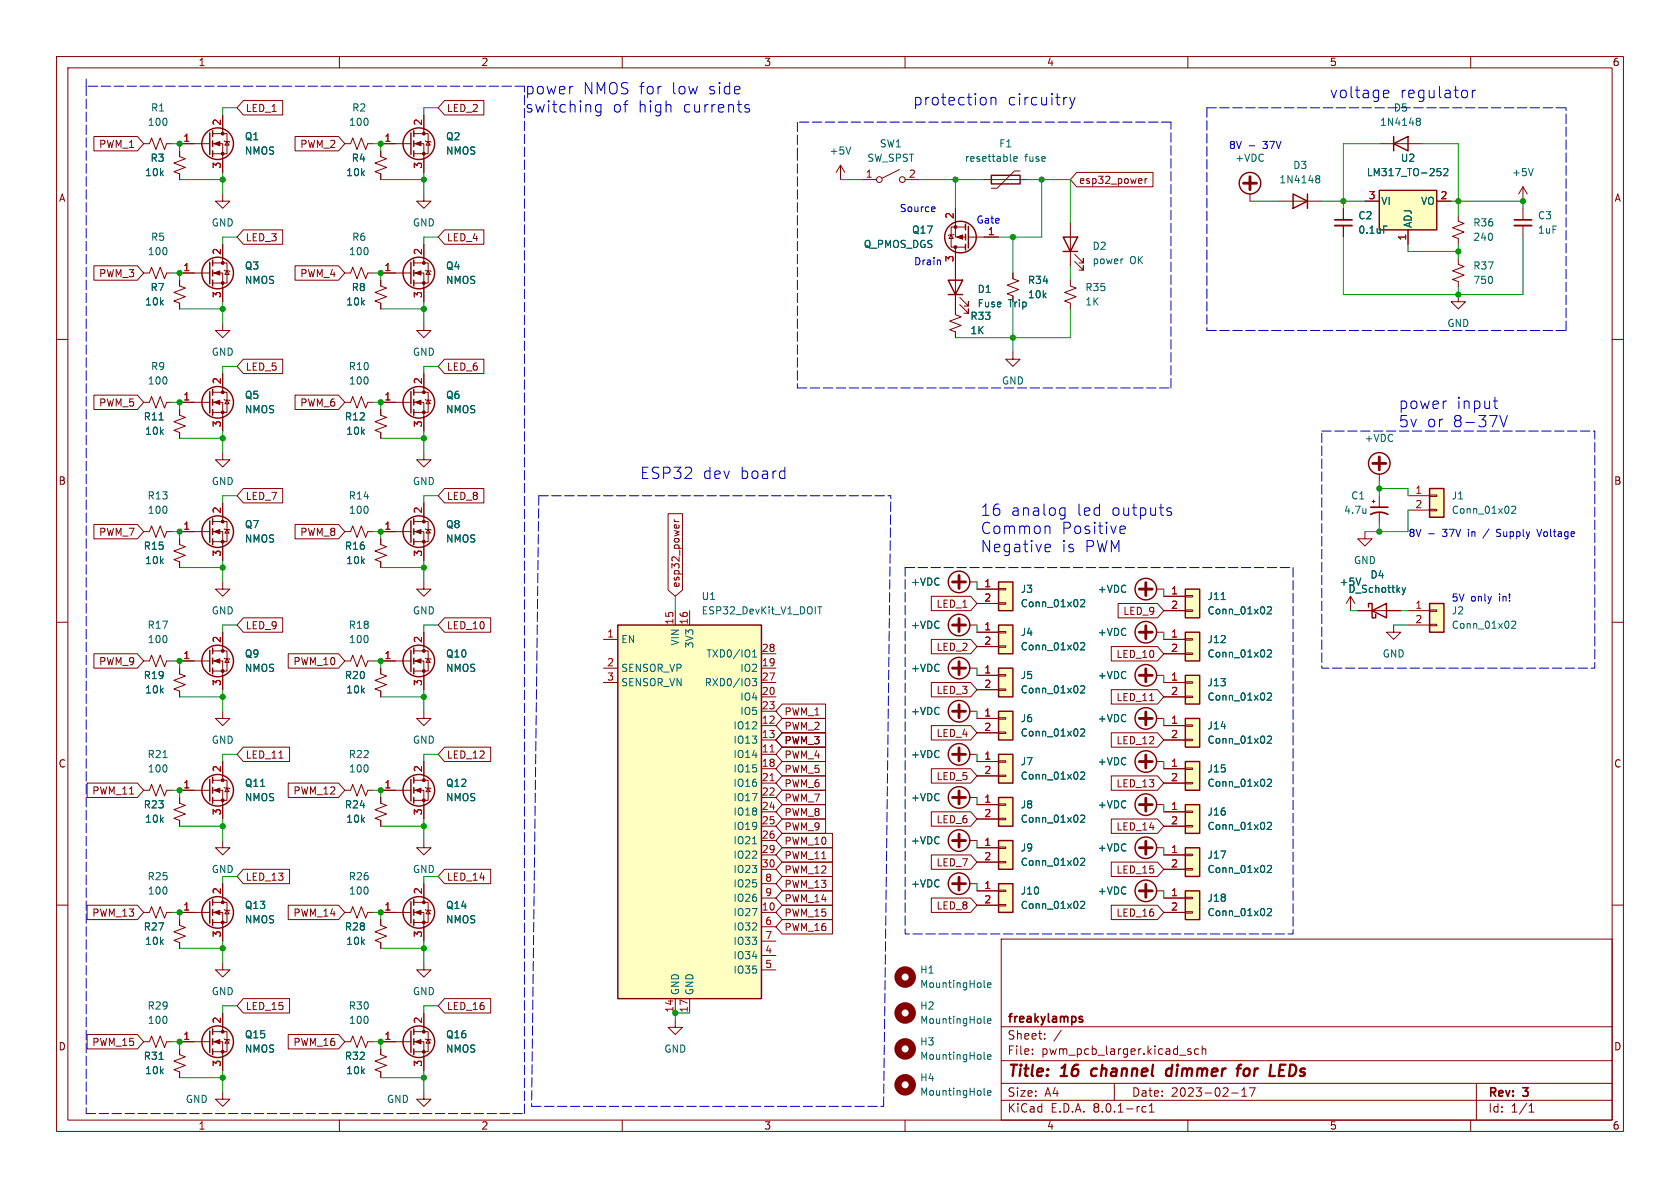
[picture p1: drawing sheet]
<svg xmlns="http://www.w3.org/2000/svg" width="297mm" height="210mm" viewBox="0 0 297 210" stroke-linecap="round" stroke-linejoin="round" font-family="sans-serif">
<defs><g id="words">
<g font-size="2.8" fill="#0000c2">
<text x="92.7" y="16.9">power</text>
<text x="103" y="16.9">NMOS for</text>
<text x="118.7" y="16.9">low</text>
<text x="125.2" y="16.9">side</text>
<text x="234.9" y="17.5">voltage</text>
<text x="247.4" y="17.5">regulator</text>
<text x="92.7" y="20.1">switching</text>
<text x="108.2" y="20.1">of</text>
<text x="112.7" y="20.1">high</text>
<text x="120.7" y="20.1">currents</text>
<text x="161.3" y="18.8">protection</text>
<text x="178" y="18.8">circuitry</text>
<text x="247.1" y="72.5">power</text>
<text x="247.1" y="75.7">5v</text>
<text x="252.2" y="75.7">or</text>
<text x="256.8" y="75.7">8-37V</text>
<text x="257.4" y="72.5">input</text>
<text x="113" y="84.8">ESP32</text>
<text x="124.1" y="84.8">dev</text>
<text x="130.8" y="84.8">board</text>
<text x="173.2" y="91.4">16</text>
<text x="173.2" y="94.6">Common</text>
<text x="178.6" y="91.4">analog</text>
<text x="187.6" y="94.6">Positive</text>
<text x="190.3" y="91.4">led</text>
<text x="196.4" y="91.4">outputs</text>
<text x="173.2" y="97.8">Negative</text>
<text x="187.6" y="97.8">is</text>
<text x="191.7" y="97.8">PWM</text>
</g>
<g font-size="2.8" fill="#840000">
<text x="178" y="190.9">Title:</text>
<text x="187.7" y="190.9">16</text>
<text x="193.8" y="190.9">channel</text>
<text x="207.8" y="190.9">dimmer</text>
<text x="221.2" y="190.9">for</text>
<text x="227.7" y="190.9">LEDs</text>
</g>
<g font-size="2.1" fill="#840000">
<text x="178" y="184">Sheet:</text>
<text x="178" y="181.2">freakylamps</text>
<text x="178" y="186.7">File:</text>
<text x="184.1" y="186.7">pwm_pcb_larger.kicad_sch</text>
<text x="178" y="196.9">KiCad</text>
<text x="178" y="194.1">Size:</text>
<text x="184.7" y="194.1">A4</text>
<text x="185.7" y="196.9">E.D.A.</text>
<text x="193.3" y="196.9">8.0.1-rc1</text>
<text x="200" y="194.1">Date:</text>
<text x="207" y="194.1">2023-02-17</text>
<text x="263" y="194.3">Rev:</text>
<text x="263" y="196.9">Id:</text>
<text x="267.1" y="196.9">1/1</text>
<text x="269.4" y="194.3">3</text>
</g>
<g font-size="1.8" fill="#840000">
<text x="35" y="11.9">1</text>
<text x="85" y="11.9">2</text>
<text x="135" y="11.9">3</text>
<text x="185" y="11.9">4</text>
<text x="235" y="11.9">5</text>
<text x="285" y="11.9">6</text>
<text x="43.3" y="20">LED_1</text>
<text x="78.9" y="20">LED_2</text>
<text x="17.4" y="26.4">PWM_1</text>
<text x="53" y="26.4">PWM_2</text>
<text x="10.3" y="35.9">A</text>
<text x="190.7" y="32.7">esp32_power</text>
<text x="285.3" y="35.9">A</text>
<text x="43.3" y="42.9">LED_3</text>
<text x="78.9" y="42.9">LED_4</text>
<text x="17.4" y="49.2">PWM_3</text>
<text x="53" y="49.2">PWM_4</text>
<text x="43.3" y="65.7">LED_5</text>
<text x="78.9" y="65.7">LED_6</text>
<text x="17.4" y="72.1">PWM_5</text>
<text x="53" y="72.1">PWM_6</text>
<text x="10.3" y="85.9">B</text>
<text x="43.3" y="88.6">LED_7</text>
<text x="78.9" y="88.6">LED_8</text>
<text x="285.3" y="85.9">B</text>
<text x="17.4" y="94.9">PWM_7</text>
<text x="53" y="94.9">PWM_8</text>
<text x="120.3" y="104" transform="rotate(-90 120.3 104)">esp32_power</text>
<text x="165.5" y="107.6">LED_1</text>
<text x="43.3" y="111.4">LED_9</text>
<text x="78.9" y="111.4">LED_10</text>
<text x="198.5" y="108.9">LED_9</text>
<text x="17.4" y="117.8">PWM_9</text>
<text x="51.8" y="117.8">PWM_10</text>
<text x="165.5" y="115.3">LED_2</text>
<text x="197.3" y="116.5">LED_10</text>
<text x="165.5" y="122.9">LED_3</text>
<text x="197.3" y="124.1">LED_11</text>
<text x="138.6" y="126.7">PWM_1</text>
<text x="138.6" y="131.8">PWM_3</text>
<text x="138.6" y="129.2">PWM_2</text>
<text x="165.5" y="130.5">LED_4</text>
<text x="197.3" y="131.8">LED_12</text>
<text x="10.3" y="135.9">C</text>
<text x="43.3" y="134.3">LED_11</text>
<text x="78.9" y="134.3">LED_12</text>
<text x="138.6" y="136.8">PWM_5</text>
<text x="138.6" y="134.3">PWM_4</text>
<text x="285.3" y="135.9">C</text>
<text x="16.2" y="140.7">PWM_11</text>
<text x="51.8" y="140.7">PWM_12</text>
<text x="138.6" y="139.4">PWM_6</text>
<text x="138.6" y="141.9">PWM_7</text>
<text x="165.5" y="138.1">LED_5</text>
<text x="197.3" y="139.4">LED_13</text>
<text x="138.6" y="144.5">PWM_8</text>
<text x="138.6" y="147">PWM_9</text>
<text x="138.6" y="149.5">PWM_10</text>
<text x="165.5" y="145.7">LED_6</text>
<text x="197.3" y="147">LED_14</text>
<text x="43.3" y="155.9">LED_13</text>
<text x="78.9" y="155.9">LED_14</text>
<text x="138.6" y="152.1">PWM_11</text>
<text x="138.6" y="154.6">PWM_12</text>
<text x="165.5" y="153.4">LED_7</text>
<text x="197.3" y="154.6">LED_15</text>
<text x="138.6" y="157.2">PWM_13</text>
<text x="138.6" y="159.7">PWM_14</text>
<text x="165.5" y="161">LED_8</text>
<text x="16.2" y="162.2">PWM_13</text>
<text x="51.8" y="162.2">PWM_14</text>
<text x="138.6" y="162.2">PWM_15</text>
<text x="138.6" y="164.8">PWM_16</text>
<text x="197.3" y="162.2">LED_16</text>
<text x="43.3" y="178.8">LED_15</text>
<text x="78.9" y="178.8">LED_16</text>
<text x="10.3" y="185.9">D</text>
<text x="16.2" y="185.1">PWM_15</text>
<text x="51.8" y="185.1">PWM_16</text>
<text x="285.3" y="185.9">D</text>
<text x="35" y="199.9">1</text>
<text x="85" y="199.9">2</text>
<text x="135" y="199.9">3</text>
<text x="185" y="199.9">4</text>
<text x="235" y="199.9">5</text>
<text x="285" y="199.9">6</text>
</g>
<g font-size="1.8" fill="#006464">
<text x="26" y="22.5">100</text>
<text x="26.6" y="19.9">R1</text>
<text x="61.6" y="22.5">100</text>
<text x="62.2" y="19.9">R2</text>
<text x="243.9" y="22.5">1N4148</text>
<text x="246.3" y="19.9">D5</text>
<text x="26.5" y="28.8">R3</text>
<text x="43.2" y="27.5">NMOS</text>
<text x="43.2" y="25">Q1</text>
<text x="62.1" y="28.8">R4</text>
<text x="78.7" y="27.5">NMOS</text>
<text x="78.7" y="25">Q2</text>
<text x="146.6" y="27.5">+5V</text>
<text x="153.2" y="28.8">SW_SPST</text>
<text x="155.4" y="26.3">SW1</text>
<text x="170.5" y="28.8">resettable</text>
<text x="176.5" y="26.3">F1</text>
<text x="181.1" y="28.8">fuse</text>
<text x="218.3" y="28.8">+VDC</text>
<text x="247.5" y="28.8">U2</text>
<text x="25.6" y="31.3">10k</text>
<text x="61.1" y="31.3">10k</text>
<text x="226.1" y="32.6">1N4148</text>
<text x="228.5" y="30.1">D3</text>
<text x="241.5" y="31.3">LM317_TO-252</text>
<text x="267.2" y="31.3">+5V</text>
<text x="37.3" y="40.2">GND</text>
<text x="72.9" y="40.2">GND</text>
<text x="161.1" y="41.5">Q17</text>
<text x="240" y="39">C2</text>
<text x="240" y="41.5">0.1uF</text>
<text x="244.1" y="36.4">VI</text>
<text x="249.8" y="40.4" transform="rotate(-90 249.8 40.4)">ADJ</text>
<text x="251.1" y="36.4">VO</text>
<text x="260.4" y="40.2">R36</text>
<text x="271.8" y="39">C3</text>
<text x="271.8" y="41.5">1uF</text>
<text x="26" y="45.3">100</text>
<text x="26.6" y="42.8">R5</text>
<text x="43.2" y="47.9">Q3</text>
<text x="61.6" y="45.3">100</text>
<text x="62.2" y="42.8">R6</text>
<text x="78.7" y="47.9">Q4</text>
<text x="152.6" y="44">Q_PMOS_DGS</text>
<text x="193" y="44.4">D2</text>
<text x="193" y="46.9">power</text>
<text x="199.7" y="46.9">OK</text>
<text x="260.4" y="42.8">240</text>
<text x="260.4" y="47.9">R37</text>
<text x="26.5" y="51.7">R7</text>
<text x="43.2" y="50.4">NMOS</text>
<text x="62.1" y="51.7">R8</text>
<text x="78.7" y="50.4">NMOS</text>
<text x="172.7" y="52">D1</text>
<text x="181.6" y="52.9">10k</text>
<text x="181.6" y="50.4">R34</text>
<text x="191.8" y="51.7">R35</text>
<text x="260.4" y="50.4">750</text>
<text x="25.6" y="54.2">10k</text>
<text x="61.1" y="54.2">10k</text>
<text x="171.5" y="59.3">1K</text>
<text x="171.5" y="56.7">R33</text>
<text x="172.7" y="54.5">Fuse</text>
<text x="178.3" y="54.5">Trip</text>
<text x="191.8" y="54.2">1K</text>
<text x="255.8" y="58">GND</text>
<text x="26.6" y="65.6">R9</text>
<text x="37.3" y="63.1">GND</text>
<text x="61.6" y="65.6">R10</text>
<text x="72.9" y="63.1">GND</text>
<text x="26" y="68.2">100</text>
<text x="43.2" y="70.7">Q5</text>
<text x="61.6" y="68.2">100</text>
<text x="78.7" y="70.7">Q6</text>
<text x="177" y="68.2">GND</text>
<text x="25.3" y="74.5">R11</text>
<text x="25.6" y="77.1">10k</text>
<text x="43.2" y="73.3">NMOS</text>
<text x="60.9" y="74.5">R12</text>
<text x="61.1" y="77.1">10k</text>
<text x="78.7" y="73.3">NMOS</text>
<text x="241.1" y="78.3">+VDC</text>
<text x="26" y="88.5">R13</text>
<text x="37.3" y="86">GND</text>
<text x="61.6" y="88.5">R14</text>
<text x="72.9" y="86">GND</text>
<text x="238.8" y="88.5">C1</text>
<text x="256.6" y="88.5">J1</text>
<text x="26" y="91">100</text>
<text x="43.2" y="93.6">Q7</text>
<text x="61.6" y="91">100</text>
<text x="78.7" y="93.6">Q8</text>
<text x="237.5" y="91">4.7u</text>
<text x="256.6" y="91">Conn_01x02</text>
<text x="25.3" y="97.4">R15</text>
<text x="25.6" y="99.9">10k</text>
<text x="43.2" y="96.1">NMOS</text>
<text x="60.9" y="97.4">R16</text>
<text x="61.1" y="99.9">10k</text>
<text x="78.7" y="96.1">NMOS</text>
<text x="239.3" y="99.9">GND</text>
<text x="123.9" y="106.3">U1</text>
<text x="161" y="103.7">+VDC</text>
<text x="180.3" y="105">J3</text>
<text x="180.3" y="107.5">Conn_01x02</text>
<text x="194" y="105">+VDC</text>
<text x="213.4" y="106.3">J11</text>
<text x="236.7" y="103.7">+5V</text>
<text x="238.3" y="105">D_Schottky</text>
<text x="242.2" y="102.5">D4</text>
<text x="26" y="111.4">R17</text>
<text x="26" y="113.9">100</text>
<text x="37.3" y="108.8">GND</text>
<text x="61.6" y="111.4">R18</text>
<text x="61.6" y="113.9">100</text>
<text x="72.9" y="108.8">GND</text>
<text x="109.7" y="113.9">EN</text>
<text x="123.9" y="108.8">ESP32_DevKit_V1_DOIT</text>
<text x="161" y="111.4">+VDC</text>
<text x="180.3" y="112.6">J4</text>
<text x="194" y="112.6">+VDC</text>
<text x="213.4" y="108.8">Conn_01x02</text>
<text x="213.4" y="113.9">J12</text>
<text x="256.6" y="108.8">J2</text>
<text x="256.6" y="111.4">Conn_01x02</text>
<text x="43.2" y="119">NMOS</text>
<text x="43.2" y="116.4">Q9</text>
<text x="78.7" y="116.4">Q10</text>
<text x="78.7" y="119">NMOS</text>
<text x="109.7" y="119">SENSOR_VP</text>
<text x="120.2" y="114.2" transform="rotate(-90 120.2 114.2)">VIN</text>
<text x="122.8" y="114.7" transform="rotate(-90 122.8 114.7)">3V3</text>
<text x="124.8" y="116.4">TXD0/IO1</text>
<text x="130.8" y="119">IO2</text>
<text x="161" y="119">+VDC</text>
<text x="180.3" y="115.2">Conn_01x02</text>
<text x="213.4" y="116.4">Conn_01x02</text>
<text x="244.3" y="116.4">GND</text>
<text x="25.3" y="120.2">R19</text>
<text x="25.6" y="122.8">10k</text>
<text x="60.9" y="120.2">R20</text>
<text x="61.1" y="122.8">10k</text>
<text x="109.7" y="121.5">SENSOR_VN</text>
<text x="124.5" y="121.5">RXD0/IO3</text>
<text x="130.8" y="124.1">IO4</text>
<text x="180.3" y="120.2">J5</text>
<text x="180.3" y="122.8">Conn_01x02</text>
<text x="194" y="120.2">+VDC</text>
<text x="213.4" y="124.1">Conn_01x02</text>
<text x="213.4" y="121.5">J13</text>
<text x="37.3" y="131.7">GND</text>
<text x="72.9" y="131.7">GND</text>
<text x="129.6" y="129.1">IO12</text>
<text x="129.6" y="131.7">IO13</text>
<text x="130.8" y="126.6">IO5</text>
<text x="161" y="126.6">+VDC</text>
<text x="180.3" y="127.9">J6</text>
<text x="180.3" y="130.4">Conn_01x02</text>
<text x="194" y="127.9">+VDC</text>
<text x="213.4" y="131.7">Conn_01x02</text>
<text x="213.4" y="129.1">J14</text>
<text x="26" y="134.2">R21</text>
<text x="26" y="136.8">100</text>
<text x="61.6" y="134.2">R22</text>
<text x="61.6" y="136.8">100</text>
<text x="129.6" y="134.2">IO14</text>
<text x="129.6" y="136.8">IO15</text>
<text x="161" y="134.2">+VDC</text>
<text x="180.3" y="135.5">J7</text>
<text x="194" y="135.5">+VDC</text>
<text x="213.4" y="136.8">J15</text>
<text x="25.3" y="143.1">R23</text>
<text x="43.2" y="139.3">Q11</text>
<text x="43.2" y="141.8">NMOS</text>
<text x="60.9" y="143.1">R24</text>
<text x="78.7" y="139.3">Q12</text>
<text x="78.7" y="141.8">NMOS</text>
<text x="129.6" y="139.3">IO16</text>
<text x="129.6" y="141.8">IO17</text>
<text x="161" y="141.8">+VDC</text>
<text x="180.3" y="143.1">J8</text>
<text x="180.3" y="138">Conn_01x02</text>
<text x="194" y="143.1">+VDC</text>
<text x="213.4" y="139.3">Conn_01x02</text>
<text x="25.6" y="145.6">10k</text>
<text x="61.1" y="145.6">10k</text>
<text x="129.6" y="144.4">IO18</text>
<text x="129.6" y="146.9">IO19</text>
<text x="129.6" y="149.5">IO21</text>
<text x="161" y="149.5">+VDC</text>
<text x="180.3" y="145.6">Conn_01x02</text>
<text x="213.4" y="146.9">Conn_01x02</text>
<text x="213.4" y="144.4">J16</text>
<text x="26" y="155.8">R25</text>
<text x="37.3" y="154.5">GND</text>
<text x="61.6" y="155.8">R26</text>
<text x="72.9" y="154.5">GND</text>
<text x="129.6" y="152">IO22</text>
<text x="129.6" y="154.5">IO23</text>
<text x="180.3" y="150.7">J9</text>
<text x="180.3" y="153.3">Conn_01x02</text>
<text x="194" y="150.7">+VDC</text>
<text x="213.4" y="154.5">Conn_01x02</text>
<text x="213.4" y="152">J17</text>
<text x="26" y="158.3">100</text>
<text x="43.2" y="160.9">Q13</text>
<text x="61.6" y="158.3">100</text>
<text x="78.7" y="160.9">Q14</text>
<text x="129.6" y="157.1">IO25</text>
<text x="129.6" y="159.6">IO26</text>
<text x="161" y="157.1">+VDC</text>
<text x="180.3" y="160.9">Conn_01x02</text>
<text x="180.3" y="158.3">J10</text>
<text x="194" y="158.3">+VDC</text>
<text x="213.4" y="159.6">J18</text>
<text x="25.3" y="164.7">R27</text>
<text x="25.6" y="167.2">10k</text>
<text x="43.2" y="163.4">NMOS</text>
<text x="60.9" y="164.7">R28</text>
<text x="61.1" y="167.2">10k</text>
<text x="78.7" y="163.4">NMOS</text>
<text x="129.6" y="162.2">IO27</text>
<text x="129.6" y="164.7">IO32</text>
<text x="129.6" y="167.2">IO33</text>
<text x="213.4" y="162.2">Conn_01x02</text>
<text x="129.6" y="169.8">IO34</text>
<text x="129.6" y="172.3">IO35</text>
<text x="162.6" y="172.3">H1</text>
<text x="26" y="178.7">R29</text>
<text x="37.3" y="176.1">GND</text>
<text x="61.6" y="178.7">R30</text>
<text x="72.9" y="176.1">GND</text>
<text x="120.2" y="176" transform="rotate(-90 120.2 176)">GND</text>
<text x="122.8" y="176" transform="rotate(-90 122.8 176)">GND</text>
<text x="162.6" y="178.7">H2</text>
<text x="162.6" y="174.9">MountingHole</text>
<text x="26" y="181.2">100</text>
<text x="43.2" y="183.7">Q15</text>
<text x="61.6" y="181.2">100</text>
<text x="78.7" y="183.7">Q16</text>
<text x="162.6" y="181.2">MountingHole</text>
<text x="162.6" y="185">H3</text>
<text x="25.3" y="187.6">R31</text>
<text x="25.6" y="190.1">10k</text>
<text x="43.2" y="186.3">NMOS</text>
<text x="60.9" y="187.6">R32</text>
<text x="61.1" y="190.1">10k</text>
<text x="78.7" y="186.3">NMOS</text>
<text x="117.3" y="186.3">GND</text>
<text x="162.6" y="191.4">H4</text>
<text x="162.6" y="187.6">MountingHole</text>
<text x="32.7" y="195.2">GND</text>
<text x="68.3" y="195.2">GND</text>
<text x="162.6" y="193.9">MountingHole</text>
</g>
<g font-size="1.8" fill="#a90000">
<text x="39.1" y="22.3" transform="rotate(-90 39.1 22.3)">2</text>
<text x="74.7" y="22.3" transform="rotate(-90 74.7 22.3)">2</text>
<text x="32.3" y="25.1">1</text>
<text x="39.1" y="29.9" transform="rotate(-90 39.1 29.9)">3</text>
<text x="67.9" y="25.1">1</text>
<text x="74.7" y="29.9" transform="rotate(-90 74.7 29.9)">3</text>
<text x="153" y="31.5">1</text>
<text x="160.6" y="31.5">2</text>
<text x="241.9" y="35.3">3</text>
<text x="254.6" y="35.3">2</text>
<text x="168.7" y="38.8" transform="rotate(-90 168.7 38.8)">2</text>
<text x="174.6" y="41.7">1</text>
<text x="39.1" y="45.2" transform="rotate(-90 39.1 45.2)">2</text>
<text x="74.7" y="45.2" transform="rotate(-90 74.7 45.2)">2</text>
<text x="168.7" y="46.4" transform="rotate(-90 168.7 46.4)">3</text>
<text x="248.7" y="42.6" transform="rotate(-90 248.7 42.6)">1</text>
<text x="32.3" y="48">1</text>
<text x="39.1" y="52.8" transform="rotate(-90 39.1 52.8)">3</text>
<text x="67.9" y="48">1</text>
<text x="74.7" y="52.8" transform="rotate(-90 74.7 52.8)">3</text>
<text x="32.3" y="70.9">1</text>
<text x="39.1" y="68" transform="rotate(-90 39.1 68)">2</text>
<text x="67.9" y="70.9">1</text>
<text x="74.7" y="68" transform="rotate(-90 74.7 68)">2</text>
<text x="39.1" y="75.6" transform="rotate(-90 39.1 75.6)">3</text>
<text x="74.7" y="75.6" transform="rotate(-90 74.7 75.6)">3</text>
<text x="250.1" y="87.4">1</text>
<text x="250.1" y="89.9">2</text>
<text x="32.3" y="93.7">1</text>
<text x="39.1" y="90.9" transform="rotate(-90 39.1 90.9)">2</text>
<text x="67.9" y="93.7">1</text>
<text x="74.7" y="90.9" transform="rotate(-90 74.7 90.9)">2</text>
<text x="39.1" y="98.5" transform="rotate(-90 39.1 98.5)">3</text>
<text x="74.7" y="98.5" transform="rotate(-90 74.7 98.5)">3</text>
<text x="173.9" y="103.9">1</text>
<text x="173.9" y="106.4">2</text>
<text x="206.9" y="105.2">1</text>
<text x="206.9" y="107.7">2</text>
<text x="250.1" y="107.7">1</text>
<text x="39.1" y="113.7" transform="rotate(-90 39.1 113.7)">2</text>
<text x="74.7" y="113.7" transform="rotate(-90 74.7 113.7)">2</text>
<text x="107.2" y="112.8">1</text>
<text x="119.1" y="110.5" transform="rotate(-90 119.1 110.5)">15</text>
<text x="121.7" y="110.5" transform="rotate(-90 121.7 110.5)">16</text>
<text x="173.9" y="111.5">1</text>
<text x="206.9" y="112.8">1</text>
<text x="250.1" y="110.2">2</text>
<text x="32.3" y="116.6">1</text>
<text x="67.9" y="116.6">1</text>
<text x="107.2" y="117.9">2</text>
<text x="134.6" y="117.9">19</text>
<text x="134.6" y="115.3">28</text>
<text x="173.9" y="119.1">1</text>
<text x="173.9" y="114">2</text>
<text x="206.9" y="115.3">2</text>
<text x="39.1" y="121.4" transform="rotate(-90 39.1 121.4)">3</text>
<text x="74.7" y="121.4" transform="rotate(-90 74.7 121.4)">3</text>
<text x="107.2" y="120.4">3</text>
<text x="134.6" y="122.9">20</text>
<text x="134.6" y="125.5">23</text>
<text x="134.6" y="120.4">27</text>
<text x="173.9" y="121.7">2</text>
<text x="206.9" y="120.4">1</text>
<text x="206.9" y="122.9">2</text>
<text x="134.6" y="128">12</text>
<text x="134.6" y="130.6">13</text>
<text x="173.9" y="126.7">1</text>
<text x="173.9" y="129.3">2</text>
<text x="206.9" y="128">1</text>
<text x="206.9" y="130.6">2</text>
<text x="39.1" y="136.6" transform="rotate(-90 39.1 136.6)">2</text>
<text x="74.7" y="136.6" transform="rotate(-90 74.7 136.6)">2</text>
<text x="134.6" y="133.1">11</text>
<text x="134.6" y="135.6">18</text>
<text x="173.9" y="134.4">1</text>
<text x="173.9" y="136.9">2</text>
<text x="206.9" y="135.6">1</text>
<text x="32.3" y="139.4">1</text>
<text x="67.9" y="139.4">1</text>
<text x="134.6" y="138.2">21</text>
<text x="134.6" y="140.7">22</text>
<text x="134.6" y="143.3">24</text>
<text x="173.9" y="142">1</text>
<text x="206.9" y="143.3">1</text>
<text x="206.9" y="138.2">2</text>
<text x="39.1" y="144.2" transform="rotate(-90 39.1 144.2)">3</text>
<text x="74.7" y="144.2" transform="rotate(-90 74.7 144.2)">3</text>
<text x="134.6" y="145.8">25</text>
<text x="134.6" y="148.3">26</text>
<text x="173.9" y="149.6">1</text>
<text x="173.9" y="144.5">2</text>
<text x="206.9" y="145.8">2</text>
<text x="134.6" y="150.9">29</text>
<text x="134.6" y="153.4">30</text>
<text x="135.2" y="156">8</text>
<text x="173.9" y="152.1">2</text>
<text x="206.9" y="150.9">1</text>
<text x="206.9" y="153.4">2</text>
<text x="32.3" y="161">1</text>
<text x="39.1" y="158.2" transform="rotate(-90 39.1 158.2)">2</text>
<text x="67.9" y="161">1</text>
<text x="74.7" y="158.2" transform="rotate(-90 74.7 158.2)">2</text>
<text x="134.6" y="161">10</text>
<text x="135.2" y="158.5">9</text>
<text x="173.9" y="157.2">1</text>
<text x="173.9" y="159.8">2</text>
<text x="206.9" y="158.5">1</text>
<text x="206.9" y="161">2</text>
<text x="39.1" y="165.8" transform="rotate(-90 39.1 165.8)">3</text>
<text x="74.7" y="165.8" transform="rotate(-90 74.7 165.8)">3</text>
<text x="135.2" y="163.6">6</text>
<text x="135.2" y="166.1">7</text>
<text x="135.2" y="168.7">4</text>
<text x="135.2" y="171.2">5</text>
<text x="119.1" y="179.1" transform="rotate(-90 119.1 179.1)">14</text>
<text x="121.7" y="179.1" transform="rotate(-90 121.7 179.1)">17</text>
<text x="32.3" y="183.9">1</text>
<text x="39.1" y="181" transform="rotate(-90 39.1 181)">2</text>
<text x="67.9" y="183.9">1</text>
<text x="74.7" y="181" transform="rotate(-90 74.7 181)">2</text>
<text x="39.1" y="188.7" transform="rotate(-90 39.1 188.7)">3</text>
<text x="74.7" y="188.7" transform="rotate(-90 74.7 188.7)">3</text>
</g>
<g font-size="1.8" fill="#0000c2">
<text x="217.2" y="26.4">8V</text>
<text x="223.4" y="26.4">37V</text>
<text x="159" y="37.7">Source</text>
<text x="172.5" y="39.7">Gate</text>
<text x="161.5" y="47.1">Drain</text>
<text x="248.9" y="95">8V</text>
<text x="255.1" y="95">37V</text>
<text x="259.8" y="95">in</text>
<text x="262.7" y="95">/</text>
<text x="265.2" y="95">Supply</text>
<text x="272.7" y="95">Voltage</text>
<text x="256.5" y="106.4">5V</text>
<text x="260" y="106.4">only</text>
<text x="265.1" y="106.4">in!</text>
</g>
</g></defs>
<g fill="none" stroke="#840000" stroke-width=".18">
<path d="M10 10h277v190h-277zM12 12h273v186h-273zM60 10v2M110 10v2M160 10v2M210 10v2M260 10v2M148.6 29.2l-.8 1.3M148.6 29.2v2.6M148.6 29.2l.8 1.3M152.4 31.8h2.5M159 30l-3 1.5"/>
<path d="M160 31.8h2.6M168.9 36.8v5.1h1.8M174 31.8h7.6M180.3 30.2h-1l-3 3.1h-1M189.2 39.4v7.6M221 34.3v1.3M243.8 25.4h7.7M10 60h2M168.1 41.5l.4 .7h-.7zM168.7 41.4l-.2 .1h-.7l-.2 .2M168.9 43.7v11.9l1 .4-2 .8 2 .7-2 .8 1 .4v1M169.7 53.8l1.5 1.6v-.8v.8h-.8"/>
<path d="M169.7 52.6l1.5 1.5v-.8v.8h-.8M170.7 40.1h-2.6v3.6h2.6M171.2 41.9h5.3M189.2 49.5v1l1 .4-2 .8 2 .8-2 .7 1 .4v1M190 46.2l1.5 1.6v-.8v.8h-.7M190 45l1.5 1.5v-.8v.8h-.7M285 60h2M31.7 95.3v1l1.1 .3-2.1 .8 2.1 .8-2.1 .7 1 .4v1M31.7 94h5.4M37.6 94h1.8v5.1M37.6 92.2h2.5v3.6h-2.5M39.4 88.9v3.3"/>
<path d="M39.6 93.5l.2 .1h.7l.1 .1M40.1 93.6l.4 .6h-.7zM67.3 95.3v1l1 .3-2 .8 2 .8-2 .7 1 .4v1M67.3 94h5.3M73.2 94h1.7v5.1M73.2 92.2h2.5v3.6h-2.5M74.9 88.9v3.3M75.2 93.5l.1 .1h.8l.1 .1M75.7 93.6l.4 .6h-.8zM241.3 94v1.3h1.3l-1.3 1.2-1.3-1.2h1.3M242.6 88.6h.5M242.8 88.4v.5"/>
<path d="M243.8 83.8v1.3M243.8 87.6v2.1M243.8 90.7v2M10 110h2M25.4 116.8h1l.4-1 .8 2.1 .7-2.1 .8 2.1 .4-1.1h1M31.7 118.1v1l1.1 .4-2.1 .8 2.1 .7-2.1 .8 1 .4v1M31.7 116.8h5.4M37.6 116.8h1.8v5.1M37.6 115.1h2.5v3.5h-2.5M39.4 102.9v1.2h1.2l-1.2 1.3-1.3-1.3h1.3M39.4 111.8v3.3M39.6 116.3l.2 .2h.7l.1 .1"/>
<path d="M40.1 116.5l.4 .6h-.7zM61 116.8h1l.4-1 .7 2.1 .8-2.1 .7 2.1 .4-1.1h1M67.3 118.1v1l1 .4-2 .8 2 .7-2 .8 1 .4v1M74.9 102.9v1.2h1.3l-1.3 1.3-1.2-1.3h1.2M171.4 102.9h1.3M285 110h2M25.4 139.7h1l.4-1 .8 2 .7-2 .8 2 .4-1h1M31.7 139.7h5.4M37.6 139.7h1.8v5.1M37.6 137.9h2.5v3.6h-2.5M39.4 125.7v1.3h1.2l-1.2 1.3-1.3-1.3h1.3M39.4 134.6v3.3"/>
<path d="M39.6 139.2l.2 .1h.7l.1 .1M40.1 139.3l.4 .7h-.7zM61 139.7h1l.4-1 .7 2 .8-2 .7 2 .4-1h1M204.5 134.6h1.2M10 160h2M67.3 141v1l1 .4-2 .7 2 .8-2 .8 1 .3v1.1M73.2 159.5h2.5v3.6h-2.5M74.9 156.2v3.3M171.4 156.2h1.3M171.4 148.6h1.3M204.5 142.2h1.2M204.5 157.5h1.2"/>
<path d="M285 160h2M39.4 170.2v1.3h1.2l-1.2 1.2-1.3-1.2h1.3M39.4 179.1v3.3M61 161.3h1l.4-1 .7 2 .8-2 .7 2 .4-1h1M67.3 162.6v1l1 .4-2 .7 2 .8-2 .7 1 .4v1M67.3 161.3h5.3M73.2 161.3h1.7v5.1M74.9 170.2v1.3h1.3l-1.3 1.2-1.2-1.2h1.2M74.9 179.1v3.3M75.2 160.8l.1 .1h.8l.1 .1M75.7 160.9l.4 .6h-.8zM177 166h108v32h-108z"/>
<path d="M31.7 184.2h5.4M37.6 184.2h1.8v5M37.6 182.4h2.5v3.5h-2.5M39.4 193v1.3h1.2l-1.2 1.3-1.3-1.3h1.3M39.6 183.6l.2 .2h.7l.1 .1M40.1 183.8l.4 .6h-.7zM60 198v2M61 184.2h1l.4-1.1 .7 2.1 .8-2.1 .7 2.1 .4-1h1M67.3 185.4v1l1 .4-2 .8 2 .7-2 .8 1 .4v1M67.3 184.2h5.3M73.2 184.2h1.7v5M73.2 182.4h2.5v3.5h-2.5"/>
<path d="M74.9 193v1.3h1.3l-1.3 1.3-1.2-1.3h1.2M75.2 183.6l.1 .2h.8l.1 .1M75.7 183.8l.4 .6h-.8zM110 198v2M160 198v2M177 194.5h108M177 191.5h108M177 187.5h108M177 181.5h108M182.5 186.3v.1M182.5 185.5v.1M184.7 183.6v.1"/>
<path d="M184.7 182.8v.1M187.6 182.1l-1.3 2M197 191.5v3M202.6 195.7l-.4-.1-.3 .3v.4l.1 .2h.6M203.2 196.6h.8M203.2 195.5l.4-.4v1.5M210 185.7l.6 .4-.2 .3-.4-.1M210 198v2M210.5 185.5l-.3-.1-.2 .2M211.9 185.5l-.4-.1-.3 .3v.4l.1 .2h.6M212.5 185.5l.2-.1 .4 .1 .1 .9M212.5 184.9v1.5"/>
<path d="M217.7 193.2h1.2M219.5 193.8h.9M219.5 192.7l.5-.4v1.5M220.9 192.3h1l-.7 1.5M260 198v2M261 191.5v6.5M270.3 196.6h.9M270.3 195.5l.4-.4v1.5"/>
<circle cx="155.4" cy="31.8" r=".51"/>
<circle cx="159.5" cy="31.8" r=".51"/>
</g>
<path d="M193.1 189.1l-.2 .7 .3 .4M207.2 189a.66 .66 0 0 0-1 .3l-.1 .5 .2 .3 .1 .1 .6-.1M207.3 188.2l-.3 2M218.6 188.9h.8M219.5 188.2l-.4 .1M220.6 188.9a.62 .62 0 0 0-.7 .4v.7a.52 .52 0 0 0 .7 .1M226.2 189.2h.7M227.3 188.2h-1l-.2 2h.9" fill="none" stroke="#840000" stroke-width=".4"/>
<path d="M242.3 90.9a3.2 3.2 0 0 1 3.1 0M242.3 89.7h3.1M190.8 179.8h.5M190.8 180.1l.5 .2 .1 .2-.2 .2-.4-.1" fill="none" stroke="#840000" stroke-width=".3"/>
<g fill="none" stroke="#840000" stroke-width=".25">
<path d="M170.7 39.6v1M175.3 31h5v1.5h-5zM246.4 25.4l2.5-1.3v2.6zM246.4 24.1v2.6M167.6 49.5h2.6l-1.3 2.6zM167.6 52.1h2.6M170.7 41.4v1M170.7 43.2v1M171.2 40v3.8M188 41.9h2.5l-1.3 2.6zM188 44.5h2.5M37.1 92.1v3.8"/>
<path d="M37.6 91.7v1M37.6 93.5v1M37.6 95.3v1M72.6 92.1v3.8M73.2 91.7v1M73.2 93.5v1M73.2 95.3v1M37.1 114.9v3.8M37.6 114.6v1M37.6 116.3v1M37.6 118.1v1M37.1 137.8v3.8"/>
<path d="M37.6 137.4v1M37.6 139.2v1M37.6 141v1M72.6 159.4v3.8M73.2 159v1M73.2 160.8v1M73.2 162.6v1M37.1 182.2v3.9M37.6 181.9v1M37.6 183.6v1.1M37.6 185.4v1M72.6 182.2v3.9"/>
<path d="M73.2 181.9v1M73.2 183.6v1.1M73.2 185.4v1"/>
<circle cx="221" cy="32.4" r="1.9"/>
<circle cx="169.8" cy="41.9" r="2.79"/>
<circle cx="38.5" cy="94" r="2.79"/>
<circle cx="74" cy="94" r="2.79"/>
<circle cx="243.8" cy="81.9" r="1.9"/>
<circle cx="38.5" cy="116.8" r="2.79"/>
<circle cx="169.5" cy="102.9" r="1.9"/>
<circle cx="38.5" cy="139.7" r="2.79"/>
<circle cx="202.6" cy="134.6" r="1.9"/>
<circle cx="169.5" cy="156.2" r="1.9"/>
<circle cx="169.5" cy="148.6" r="1.9"/>
<circle cx="202.6" cy="142.2" r="1.9"/>
<circle cx="202.6" cy="157.5" r="1.9"/>
<circle cx="74" cy="161.3" r="2.79"/>
<circle cx="38.5" cy="184.1" r="2.79"/>
<circle cx="74" cy="184.1" r="2.79"/>
</g>
<g fill="#840000" stroke="#840000" stroke-width=".18">
<path d="M73.4 184.2l1-.4v.7z"/>
<path d="M37.8 139.7l1.1-.4v.8z"/>
<path d="M37.8 116.8l1.1-.3v.7z"/>
<path d="M169.2 41.9l1-.4v.8z"/>
<path d="M73.4 94l1-.4v.8z"/>
<path d="M37.8 94l1.1-.4v.8z"/>
<path d="M37.8 184.2l1.1-.4v.7z"/>
<path d="M73.4 161.3l1-.4v.8z"/>
<circle cx="74.9" cy="185.9" r=".25"/>
<circle cx="74.9" cy="182.4" r=".25"/>
<circle cx="39.4" cy="141.5" r=".25"/>
<circle cx="39.4" cy="137.9" r=".25"/>
<circle cx="39.4" cy="118.6" r=".25"/>
<circle cx="39.4" cy="115.1" r=".25"/>
<circle cx="168.9" cy="40.1" r=".25"/>
<circle cx="168.9" cy="43.7" r=".25"/>
<circle cx="74.9" cy="95.8" r=".25"/>
<circle cx="74.9" cy="92.2" r=".25"/>
<circle cx="39.4" cy="95.8" r=".25"/>
<circle cx="39.4" cy="92.2" r=".25"/>
<circle cx="39.4" cy="185.9" r=".25"/>
<circle cx="39.4" cy="182.4" r=".25"/>
<circle cx="74.9" cy="163.1" r=".25"/>
<circle cx="74.9" cy="159.5" r=".25"/>
</g>
<path d="M150.4 26l-.4 1.2M178.7 28.5h.1M179.2 28.1l.6-.1v-.3h-.4l-.2 .2 .1 .6h.5M250.5 21.4h.1M250.5 21l.4-.1 .1 .1 .1 .2-.2 .2M250.6 21.4h.3M250.6 21.4l-.1 .1M250.9 21.4l.2 .3-.1 .3-.1 .2-.4-.1M198.4 45.8h.1M241.5 89.9v.8M241.5 90.6l-.1 .1M28.8 133.9h.7" fill="none" stroke="#006464" stroke-width=".18"/>
<g fill="none" stroke="#840000" stroke-width=".51">
<path d="M219.8 32.4h2.3M221 31.2v2.3M242.7 81.9h2.3M243.8 80.8v2.3M168.4 102.9h2.3M169.5 101.7v2.3M201.4 134.6h2.3M202.6 133.5v2.3M168.4 156.2h2.3M168.4 148.6h2.3M169.5 147.4v2.3M169.5 155.1v2.3"/>
<path d="M201.4 142.2h2.3M201.4 157.5h2.3M202.6 141.1v2.3M202.6 156.3v2.3"/>
</g>
<path d="M176.5 148.6h2.6v5.1h-2.6z" fill="#ffffc2"/>
<path d="M172.7 149.9h3.8M172.7 152.4h3.8M176.5 152.3h1.3v.2h-1.3zM176.5 149.7h1.3v.3h-1.3z" fill="none" stroke="#840000" stroke-width=".18"/>
<path d="M176.5 148.6h2.6v5.1h-2.6z" fill="none" stroke="#840000" stroke-width=".25"/>
<path d="M191 151.8l.5-.1 .3 .4-.8 .9h.8" fill="none" stroke="#006464" stroke-width=".18"/>
<path d="M209.5 142.2h2.6v5.1h-2.6z" fill="#ffffc2"/>
<path d="M257.8 38.1v1l1 .4-2 .8 2 .7-2 .8 1 .4v1M31.7 141v1l1.1 .4-2.1 .7 2.1 .8-2.1 .8 1 .3v1.1M39.4 148.6v1.3h1.2l-1.2 1.2-1.3-1.2h1.3M205.7 143.5h3.8M205.7 146.1h3.8M209.5 145.9h1.3v.3h-1.3zM209.5 143.4h1.3v.2h-1.3z" fill="none" stroke="#840000" stroke-width=".18"/>
<path d="M209.5 142.2h2.6v5.1h-2.6z" fill="none" stroke="#840000" stroke-width=".25"/>
<path d="M224.1 145.5l.4-.1 .3 .3-.8 .9h.8" fill="none" stroke="#006464" stroke-width=".18"/>
<path d="M209.5 149.9h2.6v5h-2.6z" fill="#ffffc2"/>
<path d="M205.7 151.1h3.8M205.7 153.7h3.8M209.5 153.5h1.3v.3h-1.3zM209.5 151h1.3v.3h-1.3z" fill="none" stroke="#840000" stroke-width=".18"/>
<path d="M209.5 149.9h2.6v5h-2.6z" fill="none" stroke="#840000" stroke-width=".25"/>
<path d="M224.1 153.1l.4-.1 .3 .3-.8 .9h.8" fill="none" stroke="#006464" stroke-width=".18"/>
<path d="M176.5 156.2h2.6v5.1h-2.6z" fill="#ffffc2"/>
<path d="M172.7 157.5h3.8M176.5 159.9h1.3v.2h-1.3zM176.5 157.4h1.3v.2h-1.3zM172.7 160h3.8" fill="none" stroke="#840000" stroke-width=".18"/>
<path d="M176.5 156.2h2.6v5.1h-2.6z" fill="none" stroke="#840000" stroke-width=".25"/>
<path d="M191 159.5l.5-.2 .3 .4-.8 .9h.8" fill="none" stroke="#006464" stroke-width=".18"/>
<path d="M209.5 134.6h2.6v5.1h-2.6z" fill="#ffffc2"/>
<path d="M205.7 135.9h3.8M205.7 138.4h3.8M209.5 138.3h1.3v.3h-1.3zM209.5 135.8h1.3v.2h-1.3zM37.6 159.5h2.5v3.6h-2.5M39.4 156.2v3.3M31.7 161.3h5.4M37.6 161.3h1.8v5.1M39.6 160.8l.2 .1h.7l.1 .1M40.1 160.9l.4 .6h-.7z" fill="none" stroke="#840000" stroke-width=".18"/>
<g fill="none" stroke="#840000" stroke-width=".25">
<path d="M209.5 134.6h2.6v5.1h-2.6zM37.1 159.4v3.8M37.6 159v1M37.6 160.8v1M37.6 162.6v1"/>
<circle cx="38.5" cy="161.3" r="2.79"/>
</g>
<path d="M224.1 137.9l.4-.2 .3 .4-.8 .9h.8" fill="none" stroke="#006464" stroke-width=".18"/>
<g fill="#840000" stroke="#840000" stroke-width=".18">
<path d="M37.8 161.3l1.1-.4v.8z"/>
<circle cx="39.4" cy="163.1" r=".25"/>
<circle cx="39.4" cy="159.5" r=".25"/>
</g>
<path d="M209.5 157.5h2.6v5.1h-2.6z" fill="#ffffc2"/>
<path d="M246.4 110.5v1.3h1.2l-1.2 1.2-1.3-1.2h1.3M205.7 158.8h3.8M209.5 158.6h1.3v.3h-1.3zM31.7 162.6v1l1.1 .4-2.1 .7 2.1 .8-2.1 .7 1 .4v1M205.7 161.3h3.8M209.5 161.2h1.3v.2h-1.3zM25.4 184.2h1l.4-1.1 .8 2.1 .7-2.1 .8 2.1 .4-1h1M31.7 185.4v1l1.1 .4-2.1 .8 2.1 .7-2.1 .8 1 .4v1" fill="none" stroke="#840000" stroke-width=".18"/>
<path d="M209.5 157.5h2.6v5.1h-2.6z" fill="none" stroke="#840000" stroke-width=".25"/>
<path d="M224.1 160.7l.4-.1 .3 .4-.8 .9h.8M28.1 187.3h.8" fill="none" stroke="#006464" stroke-width=".18"/>
<path d="M252.7 106.7h2.6v5.1h-2.6z" fill="#ffffc2"/>
<path d="M204.5 104.1h1.2M248.9 108h3.8M248.9 110.5h3.8M252.7 110.4h1.3v.2h-1.3zM252.7 107.8h1.3v.3h-1.3zM25.4 161.3h1l.4-1 .8 2 .7-2 .8 2 .4-1h1" fill="none" stroke="#840000" stroke-width=".18"/>
<g fill="none" stroke="#840000" stroke-width=".25">
<path d="M252.7 106.7h2.6v5.1h-2.6z"/>
<circle cx="202.6" cy="104.1" r="1.9"/>
</g>
<path d="M267.2 109.9l.5-.1 .3 .4-.8 .9h.8" fill="none" stroke="#006464" stroke-width=".18"/>
<path d="M201.4 104.1h2.3M202.6 103v2.3" fill="none" stroke="#840000" stroke-width=".51"/>
<path d="M209.5 104.1h2.6v5.1h-2.6z" fill="#ffffc2"/>
<path d="M205.7 105.4h3.8M205.7 108h3.8M209.5 107.8h1.3v.3h-1.3zM209.5 105.3h1.3v.2h-1.3z" fill="none" stroke="#840000" stroke-width=".18"/>
<path d="M209.5 104.1h2.6v5.1h-2.6z" fill="none" stroke="#840000" stroke-width=".25"/>
<path d="M215.9 106h.7M224.1 107.4l.4-.1 .3 .3-.8 .9h.8" fill="none" stroke="#006464" stroke-width=".18"/>
<path d="M252.7 86.4h2.6v5h-2.6z" fill="#ffffc2"/>
<path d="M248.9 87.6h3.8M248.9 90.2h3.8M252.7 90h1.3v.3h-1.3zM252.7 87.5h1.3v.3h-1.3z" fill="none" stroke="#840000" stroke-width=".18"/>
<path d="M252.7 86.4h2.6v5h-2.6z" fill="none" stroke="#840000" stroke-width=".25"/>
<path d="M267.2 89.6l.5-.1 .3 .3-.8 .9h.8" fill="none" stroke="#006464" stroke-width=".18"/>
<path d="M243.8 33.7h10.2v6.9h-10.2z" fill="#ffffc2"/>
<g fill="none" stroke="#840000" stroke-width=".25">
<path d="M243.8 33.7h10.2v6.9h-10.2zM72.6 137.8v3.8M73.2 137.4v1M73.2 139.2v1M73.2 141v1"/>
<circle cx="74" cy="139.7" r="2.79"/>
</g>
<g fill="none" stroke="#840000" stroke-width=".18">
<path d="M241.3 35.6h2.5M254 35.6h2.5M248.9 40.6v2.6M238.8 105.4l-.8 1.3M238.8 105.4v2.6M238.8 105.4l.7 1.3M67.3 139.7h5.3M73.2 139.7h1.7v5.1M73.2 137.9h2.5v3.6h-2.5M74.9 134.6v3.3M75.2 139.2l.1 .1h.8l.1 .1M75.7 139.3l.4 .7h-.8z"/>
<path d="M74.9 148.6v1.3h1.3l-1.3 1.2-1.2-1.2h1.2"/>
</g>
<path d="M254.1 29.8h.6M254.2 30.3h.3l.3 .2-.1 .4-.5 .2M255.2 29.9l.5-.1 .3 .4-.8 .9h.8M240.6 102.2l-.4 1.2" fill="none" stroke="#006464" stroke-width=".18"/>
<g fill="#840000" stroke="#840000" stroke-width=".18">
<path d="M73.4 139.7l1-.4v.8z"/>
<circle cx="74.9" cy="141.5" r=".25"/>
<circle cx="74.9" cy="137.9" r=".25"/>
</g>
<path d="M209.5 119.4h2.6v5.1h-2.6z" fill="#ffffc2"/>
<g fill="none" stroke="#840000" stroke-width=".18">
<path d="M257.8 45.7v1l1 .4-2 .8 2 .7-2 .8 1 .4v1M257.8 52.1v1.2h1.3l-1.3 1.3-1.3-1.3h1.3M67.3 116.8h5.3M73.2 116.8h1.7v5.1M73.2 115.1h2.5v3.5h-2.5M74.9 111.8v3.3M75.2 116.3l.1 .2h.8l.1 .1M75.7 116.5l.4 .6h-.8zM240 108h7.6M74.9 125.7v1.3h1.3l-1.3 1.3-1.2-1.3h1.2M205.7 120.7h3.8M205.7 123.2h3.8"/>
<path d="M209.5 123.1h1.3v.2h-1.3zM209.5 120.5h1.3v.3h-1.3z"/>
</g>
<g fill="none" stroke="#840000" stroke-width=".25">
<path d="M72.6 114.9v3.8M73.2 114.6v1M73.2 116.3v1M73.2 118.1v1M209.5 119.4h2.6v5.1h-2.6zM241.9 107.3v-.6h.7v2.5h.6v-.6M242.6 108l2.5-1.3v2.5z"/>
<circle cx="74" cy="116.8" r="2.79"/>
</g>
<path d="M247.9 103.9l.3 .8M248.2 104.7l-.3 .4M248.5 103.9l-.3 .8M224.1 122.6l.4-.1 .3 .4-.8 .9h.8" fill="none" stroke="#006464" stroke-width=".18"/>
<g fill="#840000" stroke="#840000" stroke-width=".18">
<path d="M73.4 116.8l1-.3v.7z"/>
<circle cx="74.9" cy="118.6" r=".25"/>
<circle cx="74.9" cy="115.1" r=".25"/>
</g>
<path d="M209.5 111.8h2.6v5h-2.6z" fill="#ffffc2"/>
<g fill="none" stroke="#840000" stroke-width=".18">
<path d="M237.5 36.8v2.1M237.5 39.9v2M269.2 33l-.7 1.3M269.2 33v2.6M269.2 36.8v2.1M269.2 39.9v2M269.2 33l.8 1.3M179.1 48.3v1l1 .4-2 .7 2 .8-2 .7 1 .4v1M179.1 62.2v1.3h1.2l-1.2 1.3-1.3-1.3h1.3M205.7 113h3.8M205.7 115.6h3.8M209.5 115.4h1.3v.3h-1.3z"/>
<path d="M209.5 112.9h1.3v.3h-1.3zM119.4 180.3v1.3h1.2l-1.2 1.3-1.3-1.3h1.3"/>
</g>
<path d="M209.5 111.8h2.6v5h-2.6z" fill="none" stroke="#840000" stroke-width=".25"/>
<path d="M244.6 40h.6M271.1 29.8l-.5 1.3M224.1 115l.4-.1 .3 .3-.8 .9h.8" fill="none" stroke="#006464" stroke-width=".18"/>
<path d="M236 39.9h3M267.7 39.9h3.1" fill="none" stroke="#840000" stroke-width=".33"/>
<path d="M236 38.9h3M267.7 38.9h3.1" fill="none" stroke="#840000" stroke-width=".3"/>
<path d="M109.2 110.5h25.4v66h-25.4z" fill="#ffffc2"/>
<path d="M109.2 110.5h25.4v66h-25.4z" fill="none" stroke="#840000" stroke-width=".25"/>
<g fill="none" stroke="#840000" stroke-width=".18">
<path d="M106.7 113h2.5M106.7 118.1h2.5M119.4 108v2.5M121.9 108v2.5M134.6 118.1h2.6M134.6 115.6h2.6M106.7 120.7h2.5M134.6 133.4h2.6M134.6 128.3h2.6M134.6 130.8h2.6M134.6 135.9h2.6M134.6 123.2h2.6"/>
<path d="M134.6 138.4h2.6M134.6 125.7h2.6M134.6 120.7h2.6M134.6 141h2.6M134.6 143.5h2.6M134.6 146.1h2.6M134.6 148.6h2.6M134.6 151.1h2.6M134.6 153.7h2.6M134.6 156.2h2.6M134.6 158.8h2.6M119.4 176.5v2.6"/>
<path d="M121.9 176.5v2.6M134.6 161.3h2.6M134.6 168.9h2.6M134.6 171.5h2.6M134.6 163.8h2.6M134.6 166.4h2.6"/>
</g>
<path d="M136.1 132.9h.8M136.1 138h.8" fill="none" stroke="#a90000" stroke-width=".18"/>
<path d="M133 120h.8l-.5 .4 .4 .2v.5l-.2 .1h-.5M133 116.1h.8M133 115.2l.4-.3v1.2M144.6 107.3h.7M144.9 107.3v1.2M133 149.2h.8" fill="none" stroke="#006464" stroke-width=".18"/>
<path d="M209.5 127h2.6v5.1h-2.6z" fill="#ffffc2"/>
<path d="M226.1 35.6h7.6M205.7 128.3h3.8M205.7 130.8h3.8M209.5 130.7h1.3v.2h-1.3zM209.5 128.1h1.3v.3h-1.3zM204.5 149.9h1.2" fill="none" stroke="#840000" stroke-width=".18"/>
<g fill="none" stroke="#840000" stroke-width=".25">
<path d="M228.6 34.3l2.5 1.3-2.5 1.2zM231.1 34.3v2.5M209.5 127h2.6v5.1h-2.6z"/>
<circle cx="202.6" cy="149.9" r="1.9"/>
</g>
<path d="M232.7 31.5l.1 .1M232.7 31.1h.4l.2 .1v.2l-.2 .2M232.8 31.6h.3M232.8 31.6l-.1 .1M233.1 31.6l.2 .2v.4l-.2 .1h-.4M224.1 130.2l.4-.1 .3 .4-.8 .9h.8" fill="none" stroke="#006464" stroke-width=".18"/>
<path d="M201.4 149.9h2.3M202.6 148.7v2.3" fill="none" stroke="#840000" stroke-width=".51"/>
<path d="M176.5 102.9h2.6v5.1h-2.6z" fill="#ffffc2"/>
<path d="M172.7 104.1h3.8M172.7 106.7h3.8M176.5 106.6h1.3v.2h-1.3zM176.5 104h1.3v.3h-1.3zM171.4 141h1.3" fill="none" stroke="#840000" stroke-width=".18"/>
<g fill="none" stroke="#840000" stroke-width=".25">
<path d="M176.5 102.9h2.6v5.1h-2.6z"/>
<circle cx="169.5" cy="141" r="1.9"/>
</g>
<path d="M191 106.1l.5-.1 .3 .4-.8 .9h.8" fill="none" stroke="#006464" stroke-width=".18"/>
<path d="M169.5 139.8v2.3M168.4 141h2.3" fill="none" stroke="#840000" stroke-width=".51"/>
<path d="M176.5 141h2.6v5.1h-2.6z" fill="#ffffc2"/>
<path d="M204.5 119.4h1.2M171.4 125.7h1.3M171.4 133.4h1.3M204.5 127h1.2M172.7 142.2h3.8M172.7 144.8h3.8M176.5 144.7h1.3v.2h-1.3zM176.5 142.1h1.3v.3h-1.3z" fill="none" stroke="#840000" stroke-width=".18"/>
<g fill="none" stroke="#840000" stroke-width=".25">
<path d="M176.5 141h2.6v5.1h-2.6z"/>
<circle cx="202.6" cy="119.4" r="1.9"/>
<circle cx="169.5" cy="125.7" r="1.9"/>
<circle cx="169.5" cy="133.4" r="1.9"/>
<circle cx="202.6" cy="127" r="1.9"/>
</g>
<path d="M191 144.2l.5-.1 .3 .4-.8 .9h.8" fill="none" stroke="#006464" stroke-width=".18"/>
<path d="M201.4 119.4h2.3M202.6 118.2v2.3M168.4 125.7h2.3M168.4 133.4h2.3M169.5 124.6v2.3M169.5 132.2v2.3M201.4 127h2.3M202.6 125.9v2.2" fill="none" stroke="#840000" stroke-width=".51"/>
<path d="M176.5 118.1h2.6v5.1h-2.6z" fill="#ffffc2"/>
<path d="M172.7 119.4h3.8M176.5 119.3h1.3v.2h-1.3zM172.7 121.9h3.8M176.5 121.8h1.3v.2h-1.3z" fill="none" stroke="#840000" stroke-width=".18"/>
<path d="M176.5 118.1h2.6v5.1h-2.6z" fill="none" stroke="#840000" stroke-width=".25"/>
<path d="M191 121.4l.5-.2 .3 .4-.8 .9h.8" fill="none" stroke="#006464" stroke-width=".18"/>
<path d="M176.5 110.5h2.6v5.1h-2.6z" fill="#ffffc2"/>
<path d="M172.7 111.8h3.8M172.7 114.3h3.8M176.5 114.2h1.3v.2h-1.3zM176.5 111.6h1.3v.3h-1.3z" fill="none" stroke="#840000" stroke-width=".18"/>
<path d="M176.5 110.5h2.6v5.1h-2.6z" fill="none" stroke="#840000" stroke-width=".25"/>
<path d="M191 113.7l.5-.1 .3 .4-.8 .9h.8" fill="none" stroke="#006464" stroke-width=".18"/>
<path d="M176.5 125.7h2.6v5.1h-2.6z" fill="#ffffc2"/>
<path d="M172.7 127h3.8M172.7 129.5h3.8M176.5 129.4h1.3v.3h-1.3zM176.5 126.9h1.3v.2h-1.3z" fill="none" stroke="#840000" stroke-width=".18"/>
<path d="M176.5 125.7h2.6v5.1h-2.6z" fill="none" stroke="#840000" stroke-width=".25"/>
<path d="M191 129l.5-.2 .3 .4-.8 .9h.8" fill="none" stroke="#006464" stroke-width=".18"/>
<path d="M176.5 133.4h2.6v5h-2.6z" fill="#ffffc2"/>
<g fill="none" stroke="#840000" stroke-width=".18">
<path d="M43 17.8h7v2.5h-7l-1.1-1.2zM78.6 17.8h6.9v2.5h-6.9l-1.1-1.2zM16.6 24.1h7.7l1.1 1.3-1.1 1.3h-7.7zM25.4 25.4h1l.4-1 .8 2 .7-2 .8 2 .4-1h1M31.7 26.7v1l1.1 .4-2.1 .7 2.1 .8-2.1 .8 1 .3v1.1M31.7 25.4h5.4M37.6 25.4h1.8v5.1M37.6 23.6h2.5v3.6h-2.5M39.4 34.3v1.3h1.2l-1.2 1.2-1.3-1.2h1.3M39.4 20.3v3.3M39.6 24.9l.2 .1h.7l.1 .1M40.1 25l.4 .7h-.7z"/>
<path d="M52.2 24.1h7.6l1.2 1.3-1.2 1.3h-7.6zM61 25.4h1l.4-1 .7 2 .8-2 .7 2 .4-1h1M67.3 26.7v1l1 .4-2 .7 2 .8-2 .8 1 .3v1.1M67.3 25.4h5.3M73.2 25.4h1.7v5.1M73.2 23.6h2.5v3.6h-2.5M74.9 34.3v1.3h1.3l-1.3 1.2-1.2-1.2h1.2M74.9 20.3v3.3M75.2 24.9l.1 .1h.8l.1 .1M75.7 25l.4 .7h-.8zM168.9 36.8v2.6M190.3 30.5h13.5v2.5h-13.5l-1.1-1.2z"/>
<path d="M202.4 31.6v.8M202.8 31.6l-.4 .2M237.5 36.8v2.1M237.5 39.9v2M241.3 35.6h2.5M254 35.6h2.5M16.6 47h7.7l1.1 1.3-1.1 1.2h-7.7zM25.4 48.3h1l.4-1.1 .8 2.1 .7-2.1 .8 2.1 .4-1h1M31.7 49.5v1l1.1 .4-2.1 .8 2.1 .8-2.1 .7 1 .4v1M31.7 48.3h5.4M37.6 48.3h1.8v5M37.6 46.5h2.5v3.5h-2.5"/>
<path d="M39.4 57.2v1.2h1.2l-1.2 1.3-1.3-1.3h1.3M39.4 43.2v3.3M39.6 47.8l.2 .1h.7l.1 .1M40.1 47.9l.4 .6h-.7zM43 40.6h7v2.6h-7l-1.1-1.3zM52.2 47h7.6l1.2 1.3-1.2 1.2h-7.6zM61 48.3h1l.4-1.1 .7 2.1 .8-2.1 .7 2.1 .4-1h1M67.3 49.5v1l1 .4-2 .8 2 .8-2 .7 1 .4v1M67.3 48.3h5.3M73.2 48.3h1.7v5M73.2 46.5h2.5v3.5h-2.5M74.9 57.2v1.2h1.3l-1.3 1.3-1.2-1.3h1.2"/>
<path d="M74.9 43.2v3.3M75.2 47.8l.1 .1h.8l.1 .1M75.7 47.9l.4 .6h-.8zM78.6 40.6h6.9v2.6h-6.9l-1.1-1.3zM168.9 44.5v5M168.9 52.1v3.5M168.9 58.7v1M174 41.9h2.5M179.1 48.3v1M179.1 52.3v1M248.9 40.6v2.6M16.6 69.8h7.7l1.1 1.3-1.1 1.3h-7.7z"/>
<path d="M25.4 71.1h1l.4-1 .8 2 .7-2 .8 2 .4-1h1M31.7 72.4v1l1.1 .4-2.1 .7 2.1 .8-2.1 .8 1 .4v1M31.7 71.1h5.4M37.6 71.1h1.8v5.1M37.6 69.3h2.5v3.6h-2.5M39.4 66v3.3M39.6 70.6l.2 .1h.7l.1 .2M40.1 70.7l.4 .7h-.7zM43 63.5h7v2.5h-7l-1.1-1.2zM52.2 69.8h7.6l1.2 1.3-1.2 1.3h-7.6zM61 71.1h1l.4-1 .7 2 .8-2 .7 2 .4-1h1M67.3 72.4v1l1 .4-2 .7 2 .8-2 .8 1 .4v1"/>
<path d="M67.3 71.1h5.3M73.2 71.1h1.7v5.1M73.2 69.3h2.5v3.6h-2.5M74.9 66v3.3M75.2 70.6l.1 .1h.8l.1 .2M75.7 70.7l.4 .7h-.8zM78.6 63.5h6.9v2.5h-6.9l-1.1-1.2zM16.6 92.7h7.7l1.1 1.3-1.1 1.3h-7.7zM25.4 94h1l.4-1 .8 2 .7-2 .8 2 .4-1h1M31.7 94h2.6M31.7 95.3v1M31.7 99.3v1"/>
<path d="M39.4 80v1.3h1.2l-1.2 1.3-1.3-1.3h1.3M39.4 88.9v2.5M39.4 96.5v2.6M43 86.4h7v2.5h-7l-1.1-1.3zM52.2 92.7h7.6l1.2 1.3-1.2 1.3h-7.6zM61 94h1l.4-1 .7 2 .8-2 .7 2 .4-1h1M67.3 94h2.5M67.3 95.3v1M67.3 99.3v1M74.9 80v1.3h1.3l-1.3 1.3-1.2-1.3h1.2M74.9 88.9v2.5M74.9 96.5v2.6"/>
<path d="M78.6 86.4h6.9v2.5h-6.9l-1.1-1.3zM118.1 90.8h2.6v13.5l-1.3 1.1-1.3-1.1zM119.2 92.2h.9M119.2 91.8l.2 .4M16.6 115.6h7.7l1.1 1.2-1.1 1.3h-7.7zM31.7 118.1v1M31.7 116.8h2.6M39.4 111.8v2.5M39.4 119.4v2.5M43 109.2h7v2.6h-7l-1.1-1.3zM51 115.6h8.8l1.2 1.2-1.2 1.3h-8.8zM67.3 118.1v1"/>
<path d="M67.3 116.8h2.5M74.9 111.8v2.5M74.9 119.4v2.5M78.6 109.2h8.1v2.6h-8.1l-1.1-1.3zM164.7 113h6.9l1.1 1.3-1.1 1.3h-6.9zM164.7 105.4h6.9l1.1 1.3-1.1 1.3h-6.9zM171.4 118.1h1.3M171.4 110.5h1.3M172.7 111.8h3.8M172.7 104.1h3.8M172.7 106.7h3.8M172.7 119.4h3.8"/>
<path d="M172.7 114.3h3.8M196.5 114.3h8.1l1.1 1.3-1.1 1.2h-8.1zM197.7 106.7h6.9l1.1 1.3-1.1 1.2h-6.9zM204.5 111.8h1.2M205.7 108h3.8M205.7 113h3.8M205.7 115.6h3.8M205.7 105.4h3.8M240 108h2.6M245.1 108h2.5M15.4 138.4h8.9l1.1 1.3-1.1 1.3h-8.9zM31.7 122.2v1"/>
<path d="M31.7 139.7h2.6M39.4 134.6v2.6M43 132.1h8.2v2.5h-8.2l-1.1-1.2zM49.3 134h.7M51 138.4h8.8l1.2 1.3-1.2 1.3h-8.8zM67.3 122.2v1M67.3 139.7h2.5M74.9 134.6v2.6M78.6 132.1h8.1v2.5h-8.1l-1.1-1.2zM138.3 137.2h7.7v2.5h-7.7l-1.1-1.3zM138.3 134.6h7.7v2.6h-7.7l-1.1-1.3zM138.3 139.7h7.7v2.5h-7.7l-1.1-1.2z"/>
<path d="M138.3 132.1h7.7v2.5h-7.7l-1.1-1.2zM138.3 124.5h7.7v2.5h-7.7l-1.1-1.3zM138.3 129.5h7.7v2.6h-7.7l-1.1-1.3zM138.3 127h7.7v2.5h-7.7l-1.1-1.2zM164.7 135.9h6.9l1.1 1.3-1.1 1.2h-6.9zM164.7 128.3h6.9l1.1 1.2-1.1 1.3h-6.9zM164.7 120.6h6.9l1.1 1.3-1.1 1.3h-6.9zM172.7 134.6h3.8M172.7 137.2h3.8M172.7 121.9h3.8M172.7 127h3.8M172.7 129.5h3.8"/>
<path d="M176.5 137h1.3v.3h-1.3zM176.5 134.5h1.3v.2h-1.3zM196.5 129.5h8.1l1.1 1.3-1.1 1.3h-8.1zM196.5 121.9h8.1l1.1 1.3-1.1 1.3h-8.1zM196.5 137.2h8.1l1.1 1.2-1.1 1.3h-8.1zM203.2 123.9h.8M205.7 128.3h3.8M205.7 130.8h3.8M205.7 120.7h3.8M205.7 123.2h3.8M205.7 135.9h3.8M205.7 138.4h3.8"/>
<path d="M31.7 141v1M31.7 145v1.1M39.4 142.2v2.6M39.4 156.2v2.6M43 153.7h8.2v2.5h-8.2l-1.1-1.3zM67.3 141v1M67.3 145v1.1M74.9 142.2v2.6M74.9 156.2v2.6M78.6 153.7h8.1v2.5h-8.1l-1.1-1.3zM138.3 142.2h7.7v2.6h-7.7l-1.1-1.3zM138.3 144.8h7.7v2.5h-7.7l-1.1-1.2z"/>
<path d="M138.3 149.9h8.9v2.5h-8.9l-1.1-1.3zM138.3 154.9h8.9v2.6h-8.9l-1.1-1.3zM138.3 147.3h8.9v2.6h-8.9l-1.1-1.3zM138.3 152.4h8.9v2.5h-8.9l-1.1-1.2zM138.3 157.5h8.9v2.5h-8.9l-1.1-1.2zM164.7 151.1h6.9l1.1 1.3-1.1 1.3h-6.9zM164.7 143.5h6.9l1.1 1.3-1.1 1.3h-6.9zM164.7 158.7h6.9l1.1 1.3-1.1 1.3h-6.9zM172.7 157.5h3.8M172.7 149.9h3.8M172.7 152.4h3.8M172.7 142.2h3.8"/>
<path d="M172.7 144.8h3.8M196.5 144.8h8.1l1.1 1.3-1.1 1.2h-8.1zM196.5 152.4h8.1l1.1 1.3-1.1 1.2h-8.1zM205.7 158.8h3.8M205.7 151.1h3.8M205.7 153.7h3.8M205.7 143.5h3.8M205.7 146.1h3.8M15.4 160h8.9l1.1 1.3-1.1 1.3h-8.9zM31.7 162.6v1M31.7 166.6v1M31.7 161.3h2.6"/>
<path d="M39.4 163.8v2.6M39.4 179.1v2.5M43 176.5h8.2v2.6h-8.2l-1.1-1.3zM51 160h8.8l1.2 1.3-1.2 1.3h-8.8zM67.3 162.6v1M67.3 166.6v1M67.3 161.3h2.5M74.9 163.8v2.6M74.9 179.1v2.5M78.6 176.5h8.1v2.6h-8.1l-1.1-1.3zM138.3 160h8.9v2.6h-8.9l-1.1-1.3zM138.3 162.6h8.9v2.5h-8.9l-1.1-1.3z"/>
<path d="M172.7 160h3.8M196.5 160h8.1l1.1 1.3-1.1 1.3h-8.1zM205.7 161.3h3.8M15.4 182.9h8.9l1.1 1.3-1.1 1.2h-8.9zM31.7 185.4v1M31.7 189.5v1M31.7 184.2h2.6M39.4 186.7v2.5M51 182.9h8.8l1.2 1.3-1.2 1.2h-8.8zM67.3 185.4v1M67.3 189.5v1M67.3 184.2h2.5"/>
<path d="M74.9 186.7v2.5"/>
</g>
<g fill="none" stroke="#840000" stroke-width=".25">
<path d="M37.1 23.5v3.8M37.6 23.1v1M37.6 24.9v1M37.6 26.7v1M72.6 23.5v3.8M73.2 23.1v1M73.2 24.9v1M73.2 26.7v1M37.1 46.4v3.8M37.6 46v1M37.6 47.8v1M37.6 49.5v1"/>
<path d="M72.6 46.4v3.8M73.2 46v1M73.2 47.8v1M73.2 49.5v1M37.1 69.2v3.8M37.6 68.8v1.1M37.6 70.6v1M37.6 72.4v1M72.6 69.2v3.8M73.2 68.8v1.1M73.2 70.6v1M73.2 72.4v1"/>
<path d="M176.5 133.4h2.6v5h-2.6z"/>
<circle cx="38.5" cy="25.4" r="2.79"/>
<circle cx="74" cy="25.4" r="2.79"/>
<circle cx="38.5" cy="48.3" r="2.79"/>
<circle cx="74" cy="48.3" r="2.79"/>
<circle cx="38.5" cy="71.1" r="2.79"/>
<circle cx="74" cy="71.1" r="2.79"/>
<circle cx="169.5" cy="118.1" r="1.9"/>
<circle cx="169.5" cy="110.5" r="1.9"/>
<circle cx="202.6" cy="111.8" r="1.9"/>
</g>
<g fill="none" stroke="#006464" stroke-width=".18">
<path d="M244.6 40h.6M254.1 29.8h.6M254.2 30.3h.3l.3 .2-.1 .4-.5 .2M255.2 29.9l.5-.1 .3 .4-.8 .9h.8M28.1 74.2h.8M191 106.1l.5-.1 .3 .4-.8 .9h.8M191 113.7l.5-.1 .3 .4-.8 .9h.8M215.9 106h.7M224.1 107.4l.4-.1 .3 .3-.8 .9h.8M224.1 115l.4-.1 .3 .3-.8 .9h.8M240.6 102.2l-.4 1.2M247.9 103.9l.3 .8"/>
<path d="M248.2 104.7l-.3 .4M248.5 103.9l-.3 .8M191 136.6l.5-.1 .3 .3-.8 .9h.8M191 121.4l.5-.2 .3 .4-.8 .9h.8M191 129l.5-.2 .3 .4-.8 .9h.8M224.1 137.9l.4-.2 .3 .4-.8 .9h.8M224.1 130.2l.4-.1 .3 .4-.8 .9h.8M224.1 122.6l.4-.1 .3 .4-.8 .9h.8M191 144.2l.5-.1 .3 .4-.8 .9h.8M191 151.8l.5-.1 .3 .4-.8 .9h.8M191 159.5l.5-.2 .3 .4-.8 .9h.8M224.1 153.1l.4-.1 .3 .3-.8 .9h.8"/>
<path d="M224.1 145.5l.4-.1 .3 .3-.8 .9h.8M174 174.4l.2 .2M174.6 174.1l.6-.1-.1-.2-.3-.1-.2 .2v.6h.5M224.1 160.7l.4-.1 .3 .4-.8 .9h.8M28.1 187.3h.8M174 193.4l.2 .2M174 180.7l.2 .2M174 187.1l.2 .2M174.6 193.2l.6-.1-.1-.3h-.3l-.2 .2v.6h.5M174.6 180.5l.6-.1-.1-.3h-.3l-.2 .2v.6h.5M174.6 186.8l.6-.1-.1-.2-.3-.1-.2 .2v.6h.5"/>
</g>
<path d="M168.4 118.1h2.3M168.4 110.5h2.3M169.5 109.3v2.3M169.5 117v2.3M201.4 111.8h2.3M202.6 110.6v2.3" fill="none" stroke="#840000" stroke-width=".51"/>
<g fill="#840000" stroke="#840000" stroke-width=".18">
<path d="M73.4 48.3l1-.4v.7z"/>
<path d="M73.4 25.4l1-.4v.8z"/>
<path d="M37.8 48.3l1.1-.4v.7z"/>
<path d="M37.8 25.4l1.1-.4v.8z"/>
<path d="M37.8 71.1l1.1-.4v.8z"/>
<path d="M73.4 71.1l1-.4v.8z"/>
<circle cx="74.9" cy="50" r=".25"/>
<circle cx="74.9" cy="46.5" r=".25"/>
<circle cx="74.9" cy="27.2" r=".25"/>
<circle cx="74.9" cy="23.6" r=".25"/>
<circle cx="39.4" cy="50" r=".25"/>
<circle cx="39.4" cy="46.5" r=".25"/>
<circle cx="39.4" cy="27.2" r=".25"/>
<circle cx="39.4" cy="23.6" r=".25"/>
<circle cx="39.4" cy="72.9" r=".25"/>
<circle cx="39.4" cy="69.3" r=".25"/>
<circle cx="74.9" cy="72.9" r=".25"/>
<circle cx="74.9" cy="69.3" r=".25"/>
</g>
<g fill="none" stroke="#840000" stroke-width="1.3">
<circle cx="160" cy="172.7" r="1.27"/>
<circle cx="160" cy="179.1" r="1.27"/>
<circle cx="160" cy="185.4" r="1.27"/>
<circle cx="160" cy="191.8" r="1.27"/>
</g>
<g fill="none" stroke="#0000c2" stroke-width=".18">
<path d="M101.1 15.3h.2M106.2 18.5v1.6a.54 .54 0 0 1-.8 .3M106.2 18.6l-.5-.1-.4 .4v.5l.2 .3 .2 .1 .5-.1M132.4 18.6l-.4-.1-.3 .3 .1 .3 .6 .1 .1 .2-.1 .3-.2 .1-.5-.1M174.2 17.4l.1 .2-.1 .8M175.2 17.2v1.3M175.2 17.4a.5 .5 0 0 1 .9 .1v1M188.4 17.2h.2M189.1 17.2l.5 1.3M189.6 18.5l-.2 .5-.3 .2M190.1 17.2l-.5 1.3M244.7 17.2l.2 .1 .5-.1"/>
<path d="M244.7 16l.5-.1 .2 .1 .1 .4-.9 .2M259.3 16.1l.1 .2-.1 .8M260.3 15.9v1.4M260.9 15.9a.51 .51 0 0 0-.6 .4M165.1 36.6l.2 .3-.6 .1M165.2 37.4h-.1M220.8 25.8h1M166.2 46l.1 .8M255.5 70.9h.2M264 70.9h.8M264.3 71.9l.1 .2 .4 .1M265.1 73.4l.7 2 .7-2"/>
<path d="M138.6 83.3h.1M138.7 82.6v2M138.7 84.5l-.1 .1M185 96.2l.6 .1 .1 .4-.9 .2M185 93h.3l.3 .3v1M185.6 97.4l-.6 .1M187.7 89.8l.6 .1M188.3 89.8v1.6l-.2 .3M188.3 91l-.6 .1M198.1 93.1l.6-.1 .2 .1v.4l-.9 .2M198.1 94.2l.2 .1 .6-.1M206.4 90.3l.6 .2 .1 .3-.2 .3-.6-.1"/>
<path d="M206.4 89.9l.2-.1 .4 .1M252.6 94.4h1M264.6 94.8h.1M264.8 93.6l-.2 .2 .2 .4M271.7 93.6l.4 1.2"/>
</g>
<g fill="none" stroke="#0000c2" stroke-width=".18" stroke-dasharray="1.7 .6">
<path d="M15.2 15.2v181.7M15.2 14v1.2M92.7 15.2h-77.5M213.4 19.1v39.3M213.4 19.1h63.5M141 21.6v5.1M141 26.7v41.9M207 21.6h-66M213.4 58.4h63.5M276.9 58.4v-39.3M141 68.6h66M207 68.6v-47"/>
<path d="M233.7 76.2h48.2v41.9h-48.2zM95.2 87.6h62.3M95.2 87.6l-1.2 108M160 100.3h68.6v64.8h-68.6zM15.2 196.9h77.5M92.7 196.9v-181.7M94 195.6h62.2M156.2 195.6l1.3-108"/>
</g>
<g fill="none" stroke="#009600" stroke-width=".18">
<path d="M41.9 19.1h-2.5v1.2M77.5 19.1h-2.6v1.2M30.5 25.4h1.2v1.3M31.7 31.8h7.7M39.4 30.5v3.8M66 25.4h1.3v1.3M67.3 31.8h7.6M74.9 30.5v3.8M148.6 31.8h3.8M162.6 31.8h11.4M168.9 31.8v5M181.6 31.8h7.6v7.6"/>
<path d="M184.1 31.8v10.1h-7.6M221 35.6h5.1M233.7 35.6h7.6M243.8 25.4h-6.3v11.4M251.5 25.4h6.3v12.7M256.5 35.6h12.7v1.2M30.5 48.3h1.2v1.2M31.7 54.6h7.7M39.4 53.3v3.9M41.9 41.9h-2.5v1.3M66 48.3h1.3v1.2M67.3 54.6h7.6"/>
<path d="M74.9 53.3v3.9M77.5 41.9h-2.6v1.3M179.1 41.9v6.4M179.1 53.3v8.9M189.2 54.6v5.1h-20.3M189.2 47v2.5M237.5 41.9v10.2h31.7v-10.2M248.9 43.2v1.3h8.9M257.8 43.2v2.5M257.8 50.8v1.3M30.5 71.1h1.2v1.3M31.7 77.5h7.7"/>
<path d="M39.4 76.2v3.8M41.9 64.8h-2.5v1.2M66 71.1h1.3v1.3M67.3 77.5h7.6M74.9 76.2v3.8M77.5 64.8h-2.6v1.2M30.5 94h1.2v1.3M39.4 99.1v3.8M41.9 87.6h-2.5v1.3M66 94h1.3v1.3M74.9 99.1v3.8M77.5 87.6h-2.6v1.3"/>
<path d="M243.8 85.1v2.5M243.8 92.7v1.3M243.8 86.4h5.1v1.2M248.9 90.2v3.8h-7.6M30.5 116.8h1.2v1.3M31.7 100.3h7.7M41.9 110.5h-2.5v1.3M66 116.8h1.3v1.3M67.3 100.3h7.6M77.5 110.5h-2.6v1.3M119.4 105.4v2.6M172.7 102.9v1.2"/>
<path d="M172.7 110.5v1.3M172.7 118.1v1.3M205.7 104.1v1.3M205.7 111.8v1.2M205.7 119.4v1.3M238.8 108h1.2M246.4 110.5h2.5M247.6 108h1.3M30.5 139.7h1.2v1.3M31.7 123.2h7.7M39.4 121.9v3.8M41.9 133.4h-2.5v1.2"/>
<path d="M66 139.7h1.3v1.3M67.3 123.2h7.6M74.9 121.9v3.8M77.5 133.4h-2.6v1.2M172.7 125.7v1.3M172.7 133.4v1.2M205.7 127v1.3M205.7 134.6v1.3M31.7 146.1h7.7M39.4 144.8v3.8M41.9 154.9h-2.5v1.3M67.3 146.1h7.6"/>
<path d="M74.9 144.8v3.8M77.5 154.9h-2.6v1.3M172.7 141v1.2M172.7 148.6v1.3M172.7 156.2v1.3M205.7 142.2v1.3M205.7 149.9v1.2M205.7 157.5v1.3M30.5 161.3h1.2v1.3M31.7 167.6h7.7M39.4 166.4v3.8M41.9 177.8h-2.5v1.3"/>
<path d="M66 161.3h1.3v1.3M67.3 167.6h7.6M74.9 166.4v3.8M77.5 177.8h-2.6v1.3M121.9 179.1h-2.5v1.2M30.5 184.2h1.2v1.2M31.7 190.5h7.7M39.4 189.2v3.8M66 184.2h1.3v1.2M67.3 190.5h7.6M74.9 189.2v3.8"/>
</g>
<g fill="#009600" stroke="#009600" stroke-width=".18">
<circle cx="31.7" cy="139.7" r=".46"/>
<circle cx="39.4" cy="146.1" r=".46"/>
<circle cx="39.4" cy="123.2" r=".46"/>
<circle cx="39.4" cy="190.5" r=".46"/>
<circle cx="39.4" cy="167.6" r=".46"/>
<circle cx="31.7" cy="184.2" r=".46"/>
<circle cx="31.7" cy="161.3" r=".46"/>
<circle cx="67.3" cy="139.7" r=".46"/>
<circle cx="74.9" cy="146.1" r=".46"/>
<circle cx="74.9" cy="190.5" r=".46"/>
<circle cx="67.3" cy="184.2" r=".46"/>
<circle cx="67.3" cy="161.3" r=".46"/>
<circle cx="74.9" cy="167.6" r=".46"/>
<circle cx="179.1" cy="59.7" r=".46"/>
<circle cx="168.9" cy="31.8" r=".46"/>
<circle cx="257.8" cy="44.5" r=".46"/>
<circle cx="257.8" cy="52.1" r=".46"/>
<circle cx="184.1" cy="31.8" r=".46"/>
<circle cx="243.8" cy="86.4" r=".46"/>
<circle cx="243.8" cy="94" r=".46"/>
<circle cx="257.8" cy="35.6" r=".46"/>
<circle cx="269.2" cy="35.6" r=".46"/>
<circle cx="237.5" cy="35.6" r=".46"/>
<circle cx="74.9" cy="123.2" r=".46"/>
<circle cx="67.3" cy="116.8" r=".46"/>
<circle cx="74.9" cy="54.6" r=".46"/>
<circle cx="74.9" cy="77.5" r=".46"/>
<circle cx="67.3" cy="94" r=".46"/>
<circle cx="74.9" cy="100.3" r=".46"/>
<circle cx="179.1" cy="41.9" r=".46"/>
<circle cx="67.3" cy="25.4" r=".46"/>
<circle cx="67.3" cy="71.1" r=".46"/>
<circle cx="74.9" cy="31.8" r=".46"/>
<circle cx="67.3" cy="48.3" r=".46"/>
<circle cx="39.4" cy="31.8" r=".46"/>
<circle cx="39.4" cy="54.6" r=".46"/>
<circle cx="31.7" cy="71.1" r=".46"/>
<circle cx="31.7" cy="25.4" r=".46"/>
<circle cx="31.7" cy="48.3" r=".46"/>
<circle cx="31.7" cy="116.8" r=".46"/>
<circle cx="39.4" cy="77.5" r=".46"/>
<circle cx="31.7" cy="94" r=".46"/>
<circle cx="39.4" cy="100.3" r=".46"/>
<circle cx="119.4" cy="179.1" r=".46"/>
</g>
<use href="#words"/>
</svg>
